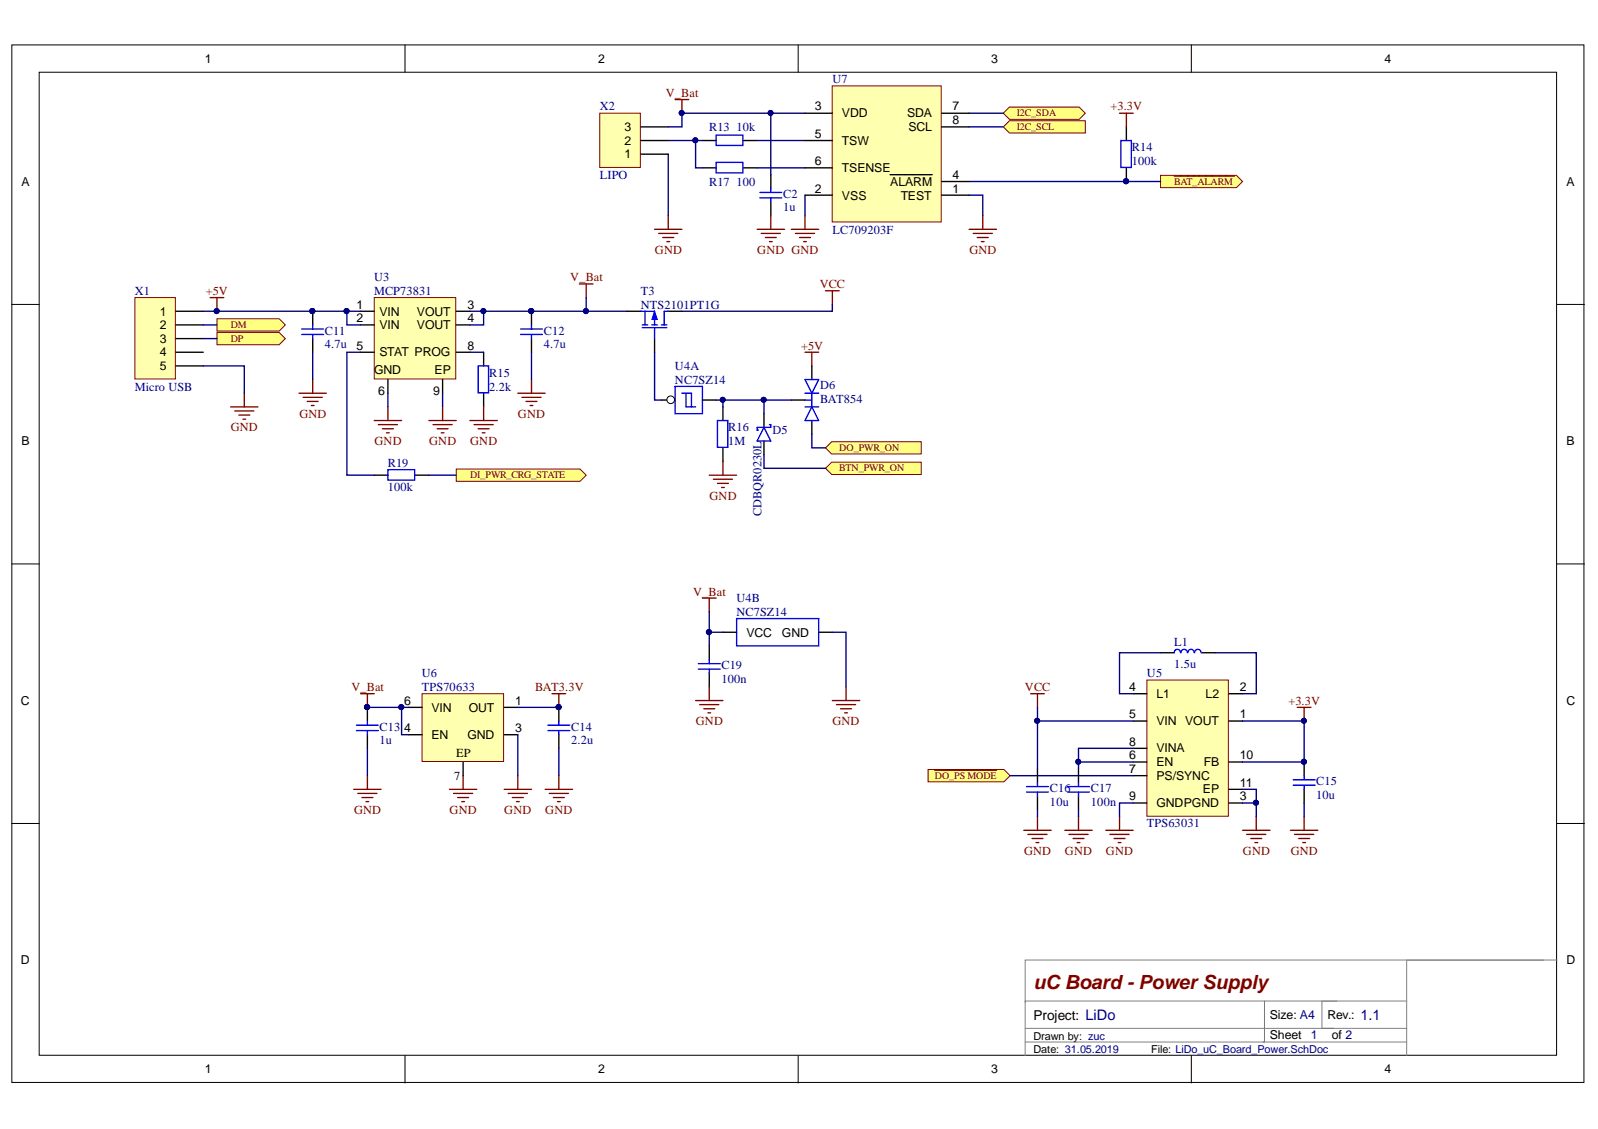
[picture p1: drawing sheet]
<svg xmlns="http://www.w3.org/2000/svg" width="297mm" height="210mm" viewBox="0 0 297 210" stroke-linecap="round" stroke-linejoin="round" font-family="sans-serif">
<defs><g id="words">
<text font-size="3.6" fill="#800000" x="192.1" y="183.9">uC Board - Power Supply</text>
<text font-size="2.7" fill="#000080" x="252.9" y="189.6">1.1</text>
<text font-size="2.5" x="192.1" y="189.7">Project: LiDo</text>
<g font-size="2.3">
<text x="38.1" y="11.7">1</text>
<text x="111.2" y="11.7">2</text>
<text x="184.3" y="11.7">3</text>
<text x="257.4" y="11.7">4</text>
<text x="151.4" y="20.5">3</text>
<text x="156.5" y="21.8">VDD</text>
<text x="168.6" y="21.8">SDA</text>
<text x="177.1" y="20.5">7</text>
<text x="177.1" y="23.1">8</text>
<text x="116.1" y="29.4">1</text>
<text x="116.1" y="26.9">2</text>
<text x="116.1" y="24.3">3</text>
<text x="151.4" y="25.6">5</text>
<text x="156.5" y="26.9">TSW</text>
<text x="168.9" y="24.3">SCL</text>
<text x="4" y="34.6">A</text>
<text x="151.4" y="35.8">2</text>
<text x="151.4" y="30.7">6</text>
<text x="156.5" y="32">TSENSE</text>
<text x="165.5" y="34.6">ALARM</text>
<text x="177.1" y="35.8">1</text>
<text x="177.1" y="33.3">4</text>
<text x="291.2" y="34.6">A</text>
<text x="156.5" y="37.1">VSS</text>
<text x="167.4" y="37.1">TEST</text>
<text x="29.7" y="58.7">1</text>
<text x="66.2" y="57.4">1</text>
<text x="66.2" y="59.9">2</text>
<text x="70.6" y="58.7">VIN</text>
<text x="77.5" y="58.7">VOUT</text>
<text x="86.9" y="57.4">3</text>
<text x="86.9" y="59.9">4</text>
<text x="29.7" y="61.2">2</text>
<text x="29.7" y="63.7">3</text>
<text x="66.2" y="65">5</text>
<text x="70.6" y="61.2">VIN</text>
<text x="77.5" y="61.2">VOUT</text>
<text x="86.9" y="65">8</text>
<text x="29.7" y="66.3">4</text>
<text x="29.7" y="68.8">5</text>
<text x="69.5" y="69.6">GND</text>
<text x="70.6" y="66.3">STAT PROG</text>
<text x="80.8" y="69.6">EP</text>
<text x="70.3" y="73.4">6</text>
<text x="80.5" y="73.4">9</text>
<text x="4" y="82.8">B</text>
<text x="291.2" y="82.8">B</text>
<text x="138.7" y="118.3">VCC</text>
<text x="145.3" y="118.3">GND</text>
<text x="3.9" y="131">C</text>
<text x="75.1" y="131">6</text>
<text x="95.8" y="131">1</text>
<text x="209.9" y="128.5">4</text>
<text x="215" y="129.8">L1</text>
<text x="224.1" y="129.8">L2</text>
<text x="230.4" y="128.5">2</text>
<text x="291.2" y="131">C</text>
<text x="75.1" y="136.1">4</text>
<text x="80.2" y="132.3">VIN</text>
<text x="80.2" y="137.4">EN</text>
<text x="86.9" y="137.4">GND</text>
<text x="87.1" y="132.3">OUT</text>
<text x="95.8" y="136.1">3</text>
<text x="209.9" y="133.6">5</text>
<text x="215" y="134.8">VIN VOUT</text>
<text x="230.4" y="133.6">1</text>
<text x="84.8" y="140.7">EP</text>
<text x="209.9" y="138.6">8</text>
<text x="209.9" y="141.2">6</text>
<text x="209.9" y="143.7">7</text>
<text x="215" y="139.9">VINA</text>
<text x="215" y="142.4">EN</text>
<text x="223.8" y="142.4">FB</text>
<text x="230.4" y="141.2">10</text>
<text x="84.4" y="145">7</text>
<text x="209.9" y="148.8">9</text>
<text x="215" y="145">PS/SYNC</text>
<text x="223.6" y="147.5">EP</text>
<text x="230.4" y="148.8">3</text>
<text x="230.4" y="146.2">11</text>
<text x="215" y="150">GNDPGND</text>
<text x="3.9" y="179.3">D</text>
<text x="291.2" y="179.3">D</text>
<text x="236" y="189.4">Size: A4</text>
<text x="246.8" y="189.4">Rev.:</text>
<text x="236" y="193.2">Sheet</text>
<text x="247.5" y="193.2">of 2</text>
<text x="38.1" y="199.6">1</text>
<text x="111.2" y="199.6">2</text>
<text x="184.3" y="199.6">3</text>
<text x="257.4" y="199.6">4</text>
</g>
<g font-size="2.3" fill="#000080">
<text x="154.7" y="15.5">U7</text>
<text x="111.5" y="20.5">X2</text>
<text x="131.8" y="24.3">R13</text>
<text x="136.9" y="24.3">10k</text>
<text x="210.4" y="28.1">R14</text>
<text x="111.5" y="33.2">LIPO</text>
<text x="131.8" y="34.5">R17</text>
<text x="136.9" y="34.5">100</text>
<text x="210.4" y="30.7">100k</text>
<text x="145.6" y="36.8">C2</text>
<text x="145.6" y="39.3">1u</text>
<text x="154.7" y="43.4">LC709203F</text>
<text x="69.5" y="52.3">U3</text>
<text x="25" y="54.9">X1</text>
<text x="69.5" y="54.9">MCP73831</text>
<text x="119.1" y="54.9">T3</text>
<text x="119.1" y="57.4">NTS2101PT1G</text>
<text x="60.4" y="62.2">C11</text>
<text x="60.4" y="64.8">4.7u</text>
<text x="101.1" y="62.2">C12</text>
<text x="101.1" y="64.8">4.7u</text>
<text x="90.9" y="70.1">R15</text>
<text x="125.5" y="68.8">U4A</text>
<text x="125.5" y="71.3">NC7SZ14</text>
<text x="25" y="72.6">Micro USB</text>
<text x="90.9" y="72.6">2.2k</text>
<text x="152.4" y="72.4">D6</text>
<text x="152.4" y="74.9">BAT854</text>
<text x="135.4" y="80.2">R16</text>
<text x="135.4" y="82.8">1M</text>
<text x="143.6" y="80.7">D5</text>
<text x="72.1" y="86.8">R19</text>
<text x="72.1" y="91.4">100k</text>
<text x="141.5" y="95.9" transform="rotate(-90 141.5 95.9)">CDBQR0230L</text>
<text x="136.9" y="112">U4B</text>
<text x="136.9" y="114.5">NC7SZ14</text>
<text x="78.4" y="125.9">U6</text>
<text x="134.1" y="124.4">C19</text>
<text x="213.2" y="125.9">U5</text>
<text x="218.3" y="120.1">L1</text>
<text x="218.3" y="124.2">1.5u</text>
<text x="78.4" y="128.5">TPS70633</text>
<text x="134.1" y="127">100n</text>
<text x="70.6" y="135.8">C13</text>
<text x="106.2" y="135.8">C14</text>
<text x="70.6" y="138.4">1u</text>
<text x="106.2" y="138.4">2.2u</text>
<text x="195.2" y="147.3">C16</text>
<text x="195.2" y="149.8">10u</text>
<text x="202.8" y="147.3">C17</text>
<text x="202.8" y="149.8">100n</text>
<text x="244.7" y="146">C15</text>
<text x="244.7" y="148.5">10u</text>
<text x="213.2" y="153.8">TPS63031</text>
<text x="243.6" y="193.2">1</text>
</g>
<g font-size="2.3" fill="#800000">
<text x="123.8" y="18">V_Bat</text>
<text x="206.4" y="20.5">+3.3V</text>
<text x="121.7" y="47.3">GND</text>
<text x="140.8" y="47.3">GND GND</text>
<text x="180.2" y="47.3">GND</text>
<text x="106" y="52.3">V_Bat</text>
<text x="152.4" y="53.6">VCC</text>
<text x="38.2" y="54.9">+5V</text>
<text x="148.9" y="65">+5V</text>
<text x="55.7" y="77.7">GND</text>
<text x="96.3" y="77.7">GND</text>
<text x="42.9" y="80.2">GND</text>
<text x="69.6" y="82.8">GND</text>
<text x="79.8" y="82.8">GND</text>
<text x="87.4" y="82.8">GND</text>
<text x="131.9" y="92.9">GND</text>
<text x="128.8" y="110.7">V_Bat</text>
<text x="65.3" y="128.5">V_Bat</text>
<text x="99.5" y="128.5">BAT3.3V</text>
<text x="190.5" y="128.5">VCC</text>
<text x="239.5" y="131">+3.3V</text>
<text x="129.4" y="134.8">GND</text>
<text x="154.7" y="134.8">GND</text>
<text x="65.8" y="151.3">GND</text>
<text x="83.6" y="151.3">GND</text>
<text x="93.7" y="151.3">GND</text>
<text x="101.4" y="151.3">GND</text>
<text x="190.3" y="158.9">GND</text>
<text x="198" y="158.9">GND</text>
<text x="205.6" y="158.9">GND</text>
<text x="231" y="158.9">GND</text>
<text x="239.9" y="158.9">GND</text>
</g>
<g font-size="2">
<text x="192.1" y="195.9">Date: 31.05.2019</text>
<text x="192.1" y="193.3">Drawn by: zuc</text>
<text x="214" y="195.9">File: LiDo_uC_Board_Power.SchDoc</text>
</g>
<g font-size="1.9" fill="#800000">
<text x="189" y="21.6">I2C_SDA</text>
<text x="189" y="24.2">I2C_SCL</text>
<text x="218.3" y="34.4">BAT_ALARM</text>
<text x="42.9" y="61">DM</text>
<text x="42.9" y="63.6">DP</text>
<text x="156" y="83.9">DO_PWR_ON</text>
<text x="87.4" y="88.9">DI_PWR_CRG_STATE</text>
<text x="156" y="87.7">BTN_PWR_ON</text>
<text x="173.8" y="144.8">DO_PS MODE</text>
</g>
</g></defs>
<g fill="#fff" stroke="#000" stroke-width=".19">
<path d="M2.2 8.4h292.2v192.8h-292.2z"/>
<path d="M7.3 13.4h282v182.8h-282z"/>
</g>
<path d="M75.3 8.4v5M148.4 8.4v5M221.4 8.4v5M2.2 56.6h5.1M289.4 56.6h5.1M2.2 104.9h5.1M289.4 104.9h5.1M2.2 153.1h5.1M289.4 153.1h5.1M75.3 196.3v5M148.4 196.3v5M221.4 196.3v5" fill="none" stroke="#000" stroke-width=".19"/>
<path d="M286.9 178.5h-96.3v17.8M289.4 178.5h-27.9v17.8M190.6 193.7h70.9M190.6 191.2h70.9M235 186.1v7.6h-.2M248.5 186.1h-2.8v5.1h2.3M261.5 186.1h-70.9v.3" fill="none" stroke="#808080" stroke-width=".19"/>
<path d="M69.6 55.3h15.1v15.2h-15.1z" fill="#ffffb0" stroke="#800000" stroke-width=".19"/>
<g fill="none" stroke="#000" stroke-width=".25">
<path d="M58.1 57.9v2.5M67 57.9h2.6M84.8 57.9h2.6M98.8 57.9v2.5M116.6 57.9h2.5M124.2 57.9h2.6M58.1 62.9v2.6M67 65.5h2.6M67 60.4h2.6M72.1 70.6v2.5M82.3 70.6v2.5M84.8 65.5h2.6"/>
<path d="M84.8 60.4h2.6M89.9 65.5v2.5M89.9 73.1v2.5M98.8 62.9v2.6M121.7 62.9v2.6"/>
</g>
<g fill="#000080" stroke="#000080" stroke-width=".19">
<circle cx="98.7" cy="57.8" r=".47"/>
<circle cx="58.1" cy="57.8" r=".47"/>
</g>
<g fill="none" stroke="#00f" stroke-width=".25">
<path d="M119.1 57.9h2.6v2.5M119.9 57.9v2.5M123.5 57.9v2.5M56.1 61.2h4.1M56.1 62.2h4.1M58.1 60.4v.8M58.1 62.2v.7M88.9 68h1.9v5h-1.9zM96.8 61.2h4M96.8 62.2h4M98.8 60.4v.8M98.8 62.2v.7"/>
<path d="M119.4 60.9h4.6M119.4 60.4h1M121.2 60.4h1M121.7 60.9v2M122.9 60.4h1.1"/>
</g>
<g fill="none" stroke="#800000" stroke-width=".25">
<path d="M107.7 52.8h2.5M109 52.8v2.5M42.9 75.6h5.1M43.6 76.4h3.6M44.4 77.2h2M45.2 77.9h.5M45.4 73.1v2.5M55.6 73.1h5.1M56.3 73.9h3.6M57.1 74.6h2M57.9 75.4h.5M58.1 70.6v2.5"/>
<path d="M69.6 78.2h5M70.3 78.9h3.6M71.1 79.7h2M72.1 75.6v2.6M79.7 78.2h5.1M80.5 78.9h3.6M81.3 79.7h2M82.3 75.6v2.6M87.4 78.2h5M88.1 78.9h3.6M88.9 79.7h2M89.9 75.6v2.6"/>
<path d="M96.3 73.1h5M97 73.9h3.6M97.8 74.6h2M98.5 75.4h.5M98.8 70.6v2.5M71.8 80.5h.6M82 80.5h.5M89.6 80.5h.6M190.3 154.4h5.1M191.1 155.1h3.5M191.8 155.9h2.1M192.6 156.7h.5"/>
<path d="M192.8 151.8v2.6"/>
</g>
<path d="M121.7 57.9l.5 1.5h-1z" fill="#00f"/>
<path d="M121.7 57.9l.5 1.5h-1z" fill="none" stroke="#00f" stroke-width=".19"/>
<path d="M123.5 57.9h.7" fill="none" stroke="#00f" stroke-width=".25"/>
<path d="M25.1 55.3h7.5v15.2h-7.5z" fill="#ffffb0" stroke="#800000" stroke-width=".19"/>
<path d="M32.7 57.9h5.1M32.7 60.4h5.1M32.7 62.9h5.1M32.7 65.5h5.1M32.7 68h5.1" fill="none" stroke="#000" stroke-width=".25"/>
<path d="M39.1 55.3h2.5M40.3 55.3v2.6" fill="none" stroke="#800000" stroke-width=".25"/>
<circle cx="40.3" cy="57.8" r=".47" fill="#000080" stroke="#000080" stroke-width=".19"/>
<g fill="#ffff80" stroke="#800000" stroke-width=".19">
<path d="M40.3 59.3h11.6l1.1 1.1-1.1 1.2h-11.6z" fill-rule="evenodd"/>
<path d="M40.3 61.8h11.6l1.1 1.1-1.1 1.2h-11.6z" fill-rule="evenodd"/>
</g>
<path d="M213.2 126.4h15.1v25.4h-15.1z" fill="#ffffb0" stroke="#800000" stroke-width=".19"/>
<g fill="none" stroke="#000" stroke-width=".25">
<path d="M210.6 139.1h2.6M210.6 134.1h2.6M210.6 129h2.6M215.7 121.4h2.6M223.4 121.4h2.5M228.4 134.1h2.6M228.4 129h2.6M192.8 142.9v2.6M192.8 148v2.6M200.5 142.9v2.6M200.5 148v2.6M210.6 141.7h2.6"/>
<path d="M210.6 144.2h2.6M210.6 149.3h2.6M228.4 141.7h2.6M228.4 149.3h2.6M228.4 146.8h2.6M242.4 141.7v2.5M242.4 146.8v2.5"/>
</g>
<g fill="none" stroke="#00f" stroke-width=".25">
<path d="M219.4 121.4a.59 .59 0 0 0-.6-.7 .59 .59 0 0 0-.5 .7M220.7 121.4a.6 .6 0 0 0-.6-.7 .6 .6 0 0 0-.6 .7M222 121.4a.59 .59 0 0 0-.6-.7 .59 .59 0 0 0-.6 .7M223.2 121.4a.6 .6 0 0 0-.6-.7 .6 .6 0 0 0-.5 .7M190.8 146.2h4.1M190.8 147.3h4.1M192.8 145.5v.7M192.8 147.3v.7M198.4 146.2h4.1M198.4 147.3h4.1M200.5 145.5v.7M200.5 147.3v.7"/>
<path d="M240.4 145h4M240.4 146h4M242.4 144.2v.8M242.4 146v.8"/>
</g>
<g fill="#000080" stroke="#000080" stroke-width=".19">
<circle cx="242.4" cy="141.6" r=".46"/>
<circle cx="242.4" cy="134" r=".46"/>
</g>
<g fill="none" stroke="#800000" stroke-width=".25">
<path d="M241.1 131.5h2.6M242.4 131.5v2.6M197.9 154.4h5.1M198.7 155.1h3.6M199.5 155.9h2M200.2 156.7h.5M200.5 151.8v2.6M205.6 154.4h5M206.3 155.1h3.6M207.1 155.9h2M207.8 156.7h.6M208.1 151.8v2.6"/>
<path d="M231 154.4h5.1M231.7 155.1h3.6M232.5 155.9h2M233.3 156.7h.5M233.5 151.8v2.6M239.9 154.4h5.1M240.6 155.1h3.6M241.4 155.9h2M242.2 156.7h.5M242.4 151.8v2.6"/>
</g>
<path d="M172.5 143.1h14.1l1.2 1.1-1.2 1.2h-14.1z" fill-rule="evenodd" fill="#ffff80" stroke="#800000" stroke-width=".19"/>
<g fill="none" stroke="#800000" stroke-width=".25">
<path d="M149.6 65.5h2.6M150.9 65.5v2.5M67 129h2.6M68.3 129v2.5M102.6 129h2.5M103.9 129v2.5M65.7 146.8h5.1M66.5 147.5h3.6M67.3 148.3h2M68 149h.5M68.3 144.2v2.6M83.5 146.8h5.1"/>
<path d="M84.3 147.5h3.6M85.1 148.3h2M85.8 149h.5M86.1 144.2v2.6M93.7 146.8h5.1M94.5 147.5h3.5M95.2 148.3h2.1M96 149h.5M96.3 144.2v2.6M101.3 146.8h5.1M102.1 147.5h3.6M102.9 148.3h2"/>
<path d="M103.6 149h.5M103.9 144.2v2.6M173.7 143.2h11.5"/>
</g>
<path d="M68.3 131.5v2.6M68.3 136.6v2.5M103.9 131.5v2.6M103.9 136.6v2.5" fill="none" stroke="#000" stroke-width=".25"/>
<g fill="#000080" stroke="#000080" stroke-width=".19">
<circle cx="103.8" cy="131.5" r=".46"/>
<circle cx="68.2" cy="131.5" r=".46"/>
</g>
<path d="M66.3 134.8h4M66.3 135.8h4M68.3 134.1v.7M68.3 135.8v.8M101.8 134.8h4.1M101.8 135.8h4.1M103.9 134.1v.7M103.9 135.8v.8" fill="none" stroke="#00f" stroke-width=".25"/>
<path d="M153.4 83.3l1.2-1.2h16.6v2.3h-16.6z" fill-rule="evenodd" fill="#ffff80" stroke="#800000" stroke-width=".19"/>
<path d="M134.4 75.6v2.6M134.4 83.3v2.5" fill="none" stroke="#000" stroke-width=".25"/>
<path d="M133.4 78.2h1.9v5h-1.9z" fill="none" stroke="#00f" stroke-width=".25"/>
<path d="M131.8 88.3h5.1M132.6 89.1h3.6M133.4 89.9h2M134.1 90.6h.5M134.4 85.8v2.5M191.6 129h2.5M192.8 129v2.5" fill="none" stroke="#800000" stroke-width=".25"/>
<path d="M84.8 87.2h23l1.2 1.1-1.2 1.2h-23z" fill-rule="evenodd" fill="#ffff80" stroke="#800000" stroke-width=".19"/>
<path d="M153.4 54.1h2.6M154.7 54.1v2.5" fill="none" stroke="#800000" stroke-width=".25"/>
<path d="M122.9 74.4h2.6M130.6 74.4h2.5M142 76.9v2.6M147.1 74.4h2.5M150.9 68v2.6M150.9 78.2v2.5M69.6 88.3h2.5M77.2 88.3h2.5M142 82v2.5" fill="none" stroke="#000" stroke-width=".25"/>
<path d="M125.5 71.8h5.1v5.1h-5.1zM142 79.5l1.3 2.5h-2.6zM143 78.9h.3v.6h-2.6v.5h.3M149.6 74.4h1.3M149.6 75.6h2.6M149.6 73.1h2.6M149.6 70.6h2.6l-1.3 2.5zM150.9 73.1v2.5M150.9 75.6l1.3 2.6h-2.6zM72.1 87.3h5v2h-5z" fill="none" stroke="#00f" stroke-width=".25"/>
<circle cx="124.7" cy="74.3" r=".71" fill="#fff" stroke="#000" stroke-width=".19"/>
<path d="M126.8 73.1h1.7v2.5M127.5 73.1v2.5h1.8M136.9 115h15.3v5.1h-15.3zM129.8 123.4h4.1M129.8 124.4h4.1M131.8 122.6v.8M131.8 124.4v.8" fill="none" stroke="#00f" stroke-width=".25"/>
<path d="M134.4 117.5h2.5M152.2 117.5h2.5M131.8 120.1v2.5M131.8 125.2v2.5" fill="none" stroke="#000" stroke-width=".25"/>
<path d="M130.6 111.2h2.5M131.8 111.2v2.5M129.3 130.2h5.1M130.1 131h3.5M130.8 131.8h2.1M131.6 132.5h.5M131.8 127.7v2.5M154.7 130.2h5.1M155.5 131h3.5M156.2 131.8h2.1M157 132.5h.5M157.3 127.7v2.5" fill="none" stroke="#800000" stroke-width=".25"/>
<path d="M153.4 87.1l1.2-1.2h16.6v2.3h-16.6z" fill-rule="evenodd" fill="#ffff80" stroke="#800000" stroke-width=".19"/>
<path d="M78.5 129h15.1v12.6h-15.1z" fill="#ffffb0" stroke="#800000" stroke-width=".19"/>
<path d="M75.9 131.5h2.6M75.9 136.6h2.6M93.7 131.5h2.6M93.7 136.6h2.6M86.1 141.7v2.5" fill="none" stroke="#000" stroke-width=".25"/>
<g fill="#ffff80" stroke="#800000" stroke-width=".19">
<path d="M186.5 23.6l1.1-1.2h14.1v2.3h-14.1z" fill-rule="evenodd"/>
<path d="M186.5 21l1.1-1.1h13l1.1 1.1-1.1 1.2h-13z" fill-rule="evenodd"/>
</g>
<path d="M180.1 42.6h5.1M180.9 43.4h3.6M181.7 44.2h2M182.4 44.9h.5M182.7 40.1v2.5" fill="none" stroke="#800000" stroke-width=".25"/>
<path d="M130.6 26.1h2.5M130.6 31.2h2.5M138.2 26.1h2.5M138.2 31.2h2.5" fill="none" stroke="#000" stroke-width=".25"/>
<path d="M133.1 25.1h5v1.9h-5zM133.1 30.2h5v1.9h-5z" fill="none" stroke="#00f" stroke-width=".25"/>
<path d="M111.5 21h7.5v10.1h-7.5z" fill="#ffffb0" stroke="#800000" stroke-width=".19"/>
<path d="M119.1 28.7h5.1M119.1 26.1h5.1M119.1 23.6h5.1M143.3 32.5v2.5M143.3 37.6v2.5" fill="none" stroke="#000" stroke-width=".25"/>
<g fill="none" stroke="#800000" stroke-width=".25">
<path d="M121.7 42.6h5.1M122.4 43.4h3.6M123.2 44.2h2M124 44.9h.5M124.2 40.1v2.5M140.7 42.6h5.1M141.5 43.4h3.6M142.3 44.2h2M143 44.9h.5M143.3 40.1v2.5M147.1 42.6h5.1M147.9 43.4h3.5"/>
<path d="M148.6 44.2h2.1M149.4 44.9h.5M149.6 40.1v2.5"/>
</g>
<path d="M141.2 35.8h4.1M141.2 36.8h4.1M143.3 35v.8M143.3 36.8v.8" fill="none" stroke="#00f" stroke-width=".25"/>
<path d="M215.7 32.6h14.1l1.2 1.1-1.2 1.2h-14.1z" fill-rule="evenodd" fill="#ffff80" stroke="#800000" stroke-width=".19"/>
<path d="M125.5 18.5h2.5M126.8 18.5v2.5M208.1 21h2.5M209.4 21v2.6M218.3 32.7h11.2" fill="none" stroke="#800000" stroke-width=".25"/>
<g fill="none" stroke="#000080" stroke-width=".25">
<path d="M124.2 26.1h5.1M124.2 28.7v11.4M130.6 26.1h-1.3v5.1h1.3M140.7 26.1h8.9M140.7 31.2h8.9M143.3 21v11.5M149.6 21h-22.8v2.6h-2.6M149.6 36.3v3.8M180.1 33.7h35.6M180.1 36.3h2.6v3.8M180.1 21h6.4M180.1 23.6h6.4"/>
<path d="M37.8 57.9h26.7M67 57.9h-2.5v2.5h2.5M87.4 57.9h29.2M89.9 57.9v2.5h-2.5M109 55.3v2.6M154.7 56.6v1.3h-27.9M37.8 68h7.6v5.1M37.8 60.4h2.5M37.8 62.9h2.5M58.1 65.5v5.1M67 65.5h-2.5v22.8h5.1M72.1 73.1v2.5"/>
<path d="M82.3 73.1v2.5M87.4 65.5h2.5M98.8 65.5v5.1M121.7 65.5v8.9h1.2M133.1 74.4h14M134.4 74.4v1.2M142 74.4v2.5M79.7 88.3h5.1M142 84.5v2.6h11.4M150.9 80.7v2.6h2.5M131.8 113.7v3.8h2.6M131.8 117.5v2.6"/>
<path d="M154.7 117.5h2.6v10.2M68.3 131.5h7.6M68.3 139.1v5.1M74.6 131.5v5.1h1.3M96.3 131.5h7.6M96.3 136.6v7.6M103.9 139.1v5.1M192.8 131.5v2.6M210.6 134.1h-17.8v8.8M210.6 139.1h-10.1v3.8M215.7 121.4h-7.6v7.6h2.5M225.9 121.4h7.6v7.6h-2.5"/>
<path d="M231 134.1h11.4v7.6h-11.4M187.8 144.2h22.8M192.8 150.6v1.2M200.5 150.6v1.2M200.5 141.7h10.1M210.6 149.3h-2.5v2.5M231 146.8h2.5v5M231 149.3h2.5M242.4 149.3v2.5"/>
</g>
<g fill="#000080" stroke="#000080" stroke-width=".19">
<circle cx="89.8" cy="57.8" r=".46"/>
<circle cx="64.4" cy="57.8" r=".47"/>
<circle cx="58.1" cy="57.8" r=".47"/>
<circle cx="40.3" cy="57.8" r=".47"/>
<circle cx="108.9" cy="57.8" r=".46"/>
<circle cx="98.7" cy="57.8" r=".47"/>
<circle cx="192.8" cy="134" r=".46"/>
<circle cx="242.4" cy="141.6" r=".46"/>
<circle cx="242.4" cy="134" r=".46"/>
<circle cx="200.4" cy="141.6" r=".46"/>
<circle cx="103.8" cy="131.5" r=".46"/>
<circle cx="74.6" cy="131.5" r=".46"/>
<circle cx="233.5" cy="149.2" r=".46"/>
<circle cx="142" cy="74.3" r=".46"/>
<circle cx="134.3" cy="74.3" r=".46"/>
<circle cx="131.8" cy="117.5" r=".47"/>
<circle cx="209.3" cy="33.7" r=".46"/>
<circle cx="129.2" cy="26.1" r=".46"/>
<circle cx="143.2" cy="21" r=".46"/>
<circle cx="126.7" cy="21" r=".46"/>
<circle cx="68.2" cy="131.5" r=".46"/>
</g>
<path d="M209.4 23.6v2.5M209.4 31.2v2.5" fill="none" stroke="#000" stroke-width=".25"/>
<path d="M208.4 26.1h1.9v5h-1.9z" fill="none" stroke="#00f" stroke-width=".25"/>
<path d="M154.7 16h20.3v25.3h-20.3z" fill="#ffffb0" stroke="#800000" stroke-width=".19"/>
<path d="M149.6 36.3h5.1M149.6 21h5.1M149.6 26.1h5.1M149.6 31.2h5.1M165.4 32.5h7.9M175.1 36.3h5M175.1 21h5M175.1 33.7h5M175.1 23.6h5" fill="none" stroke="#000" stroke-width=".25"/>
<use href="#words"/>
</svg>
